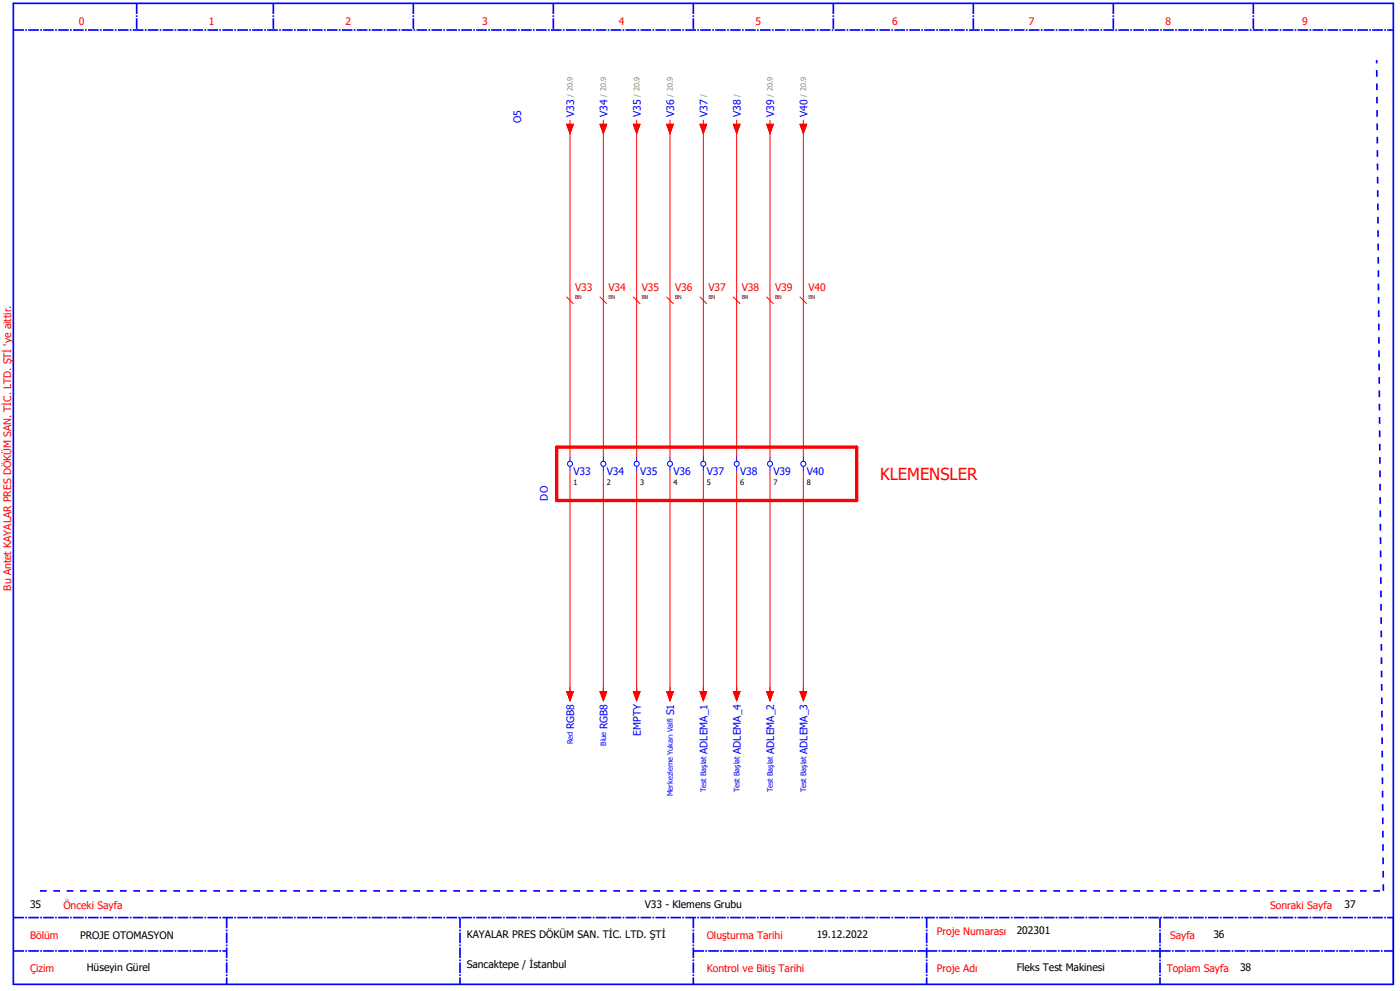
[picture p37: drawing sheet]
<svg xmlns="http://www.w3.org/2000/svg" width="420mm" height="297mm" viewBox="0 0 420 297" stroke-linecap="round" stroke-linejoin="round" font-family="sans-serif">
<defs><g id="words">
<text font-size="5" fill="#f00" x="264" y="144">KLEMENSLER</text>
<g font-size="3.1" fill="#f00">
<text x="23.7" y="7.4">0</text>
<text x="62.7" y="7.4">1</text>
<text x="103.7" y="7.4">2</text>
<text x="144.7" y="7.4">3</text>
<text x="185.7" y="7.4">4</text>
<text x="226.7" y="7.4">5</text>
<text x="267.7" y="7.4">6</text>
<text x="308.7" y="7.4">7</text>
<text x="349.7" y="7.4">8</text>
<text x="390.7" y="7.4">9</text>
<text x="172.5" y="87.2">V33</text>
<text x="182.5" y="87.2">V34</text>
<text x="192.5" y="87.2">V35</text>
<text x="202.5" y="87.2">V36</text>
<text x="212.5" y="87.2">V37</text>
<text x="222.5" y="87.2">V38</text>
<text x="232.5" y="87.2">V39</text>
<text x="242.5" y="87.2">V40</text>
<text x="3.4" y="177" transform="rotate(-90 3.4 177)">Bu Antet KAYALAR PRES DÖKÜM SAN. TİC. LTD. ŞTİ 'ye aittir.</text>
<text x="19" y="272.4">Önceki Sayfa</text>
<text x="381" y="272.4">Sonraki Sayfa</text>
<text x="9" y="281.4">Bölüm</text>
<text x="212" y="281.4">Oluşturma Tarihi</text>
<text x="281" y="280.4">Proje Numarası</text>
<text x="351" y="281.4">Sayfa</text>
<text x="9" y="291.4">Çizim</text>
<text x="212" y="291.4">Kontrol ve Bitiş Tarihi</text>
<text x="281" y="291.4">Proje Adı</text>
<text x="350" y="291.4">Toplam Sayfa</text>
</g>
<g font-size="3.1" fill="#00f">
<text x="172.2" y="35" transform="rotate(-90 172.2 35)">V33</text>
<text x="182.2" y="35" transform="rotate(-90 182.2 35)">V34</text>
<text x="192.2" y="35" transform="rotate(-90 192.2 35)">V35</text>
<text x="202.2" y="35" transform="rotate(-90 202.2 35)">V36</text>
<text x="212.2" y="35" transform="rotate(-90 212.2 35)">V37</text>
<text x="222.2" y="35" transform="rotate(-90 222.2 35)">V38</text>
<text x="232.2" y="35" transform="rotate(-90 232.2 35)">V39</text>
<text x="242.2" y="35" transform="rotate(-90 242.2 35)">V40</text>
<text x="156.4" y="37" transform="rotate(-90 156.4 37)">O5</text>
<text x="172" y="142.4">V33</text>
<text x="182" y="142.4">V34</text>
<text x="192" y="142.4">V35</text>
<text x="202" y="142.4">V36</text>
<text x="212" y="142.4">V37</text>
<text x="222" y="142.4">V38</text>
<text x="232" y="142.4">V39</text>
<text x="242" y="142.4">V40</text>
<text x="164.4" y="150" transform="rotate(-90 164.4 150)">DO</text>
<text x="202.2" y="214.4" transform="rotate(-90 202.2 214.4)">S1</text>
<text x="172.2" y="218.5" transform="rotate(-90 172.2 218.5)">RGB8</text>
<text x="182.2" y="218.5" transform="rotate(-90 182.2 218.5)">RGB8</text>
<text x="192.2" y="220.4" transform="rotate(-90 192.2 220.4)">EMPTY</text>
<text x="212.2" y="225.9" transform="rotate(-90 212.2 225.9)">ADLEMA_1</text>
<text x="222.2" y="225.9" transform="rotate(-90 222.2 225.9)">ADLEMA_4</text>
<text x="232.2" y="225.9" transform="rotate(-90 232.2 225.9)">ADLEMA_2</text>
<text x="242.2" y="225.9" transform="rotate(-90 242.2 225.9)">ADLEMA_3</text>
</g>
<g font-size="3.1">
<text x="9" y="272">35</text>
<text x="193.4" y="272.2">V33 - Klemens Grubu</text>
<text x="403.3" y="272.2">37</text>
<text x="24" y="281.4">PROJE OTOMASYON</text>
<text x="140" y="281">KAYALAR PRES DÖKÜM SAN. TİC. LTD. ŞTİ</text>
<text x="245" y="281">19.12.2022</text>
<text x="305" y="280">202301</text>
<text x="364" y="281">36</text>
<text x="26" y="291">Hüseyin Gürel</text>
<text x="140" y="290">Sancaktepe / İstanbul</text>
<text x="305" y="291">Fleks Test Makinesi</text>
<text x="372" y="291">38</text>
</g>
<g font-size="2.2" fill="#7ca552">
<text x="171.9" y="29" transform="rotate(-90 171.9 29)">/ 20.9</text>
<text x="181.9" y="29" transform="rotate(-90 181.9 29)">/ 20.9</text>
<text x="191.9" y="29" transform="rotate(-90 191.9 29)">/ 20.9</text>
<text x="201.9" y="29" transform="rotate(-90 201.9 29)">/ 20.9</text>
<text x="211.9" y="29" transform="rotate(-90 211.9 29)">/</text>
<text x="221.9" y="29" transform="rotate(-90 221.9 29)">/</text>
<text x="231.9" y="29" transform="rotate(-90 231.9 29)">/ 20.9</text>
<text x="241.9" y="29" transform="rotate(-90 241.9 29)">/ 20.9</text>
</g>
<g font-size="2.2">
<text x="172" y="145.2">1</text>
<text x="182" y="145.2">2</text>
<text x="192" y="145.2">3</text>
<text x="202" y="145.2">4</text>
<text x="212" y="145.2">5</text>
<text x="222" y="145.2">6</text>
<text x="232" y="145.2">7</text>
<text x="242" y="145.2">8</text>
</g>
<g font-size="2.2" fill="#00f">
<text x="171.9" y="223.1" transform="rotate(-90 171.9 223.1)">Red</text>
<text x="181.9" y="223.5" transform="rotate(-90 181.9 223.5)">Blue</text>
<text x="201.9" y="238.7" transform="rotate(-90 201.9 238.7)">Merkezleme Yukarı Valfi</text>
<text x="211.9" y="237.5" transform="rotate(-90 211.9 237.5)">Test Başlat</text>
<text x="221.9" y="237.5" transform="rotate(-90 221.9 237.5)">Test Başlat</text>
<text x="231.9" y="237.5" transform="rotate(-90 231.9 237.5)">Test Başlat</text>
<text x="241.9" y="237.5" transform="rotate(-90 241.9 237.5)">Test Başlat</text>
</g>
<g font-size="1.6" fill="#7f0000">
<text x="172.5" y="89.5">BN</text>
<text x="182.5" y="89.5">BN</text>
<text x="192.5" y="89.5">BN</text>
<text x="202.5" y="89.5">BN</text>
<text x="212.5" y="89.5">BN</text>
<text x="222.5" y="89.5">BN</text>
<text x="232.5" y="89.5">BN</text>
<text x="242.5" y="89.5">BN</text>
</g>
</g></defs>
<path d="M4 1h414v294h-414z" fill="none" stroke="#00f" stroke-width=".5"/>
<g fill="none" stroke="#00f" stroke-width=".5" stroke-dasharray="3.2 .4 .5 .4" stroke-linecap="butt">
<path d="M4 9h414M41 1v8M82 1v8M124 1v8M166 1v8M208 1v8M250 1v8M292 1v8M334 1v8M376 1v8M4 275h414M68 275v20"/>
<path d="M138 275v20M208 275v20M278 275v20M348 275v20M4 285h64M208 285h70M278 285h70M348 285h70"/>
</g>
<path d="M418 275v20" fill="none" stroke="#000" stroke-width=".35"/>
<path d="M12 267h403M415 267l-2-249" fill="none" stroke="#00f" stroke-width=".5" stroke-dasharray="2 2" stroke-linecap="butt"/>
<g fill="none" stroke="#f00" stroke-width=".3">
<path d="M170 37.3h2l-1 2.7zM171 36v1.3M171 39v98M180 37.3h2l-1 2.7zM181 36v1.3M181 39v98M190 37.3h2l-1 2.7zM191 36v1.3M191 39v98M200 37.3h2l-1 2.7zM201 36v1.3M201 39v98"/>
<path d="M210 37.3h2l-1 2.7zM211 36v1.3M211 39v98M220 37.3h2l-1 2.7zM221 36v1.3M221 39v98M230 37.3h2l-1 2.7zM231 36v1.3M231 39v98M240 37.3h2l-1 2.7zM241 36v1.3M241 39v98"/>
<path d="M170 89l2 2M180 89l2 2M190 89l2 2M200 89l2 2M210 89l2 2M220 89l2 2M230 89l2 2M240 89l2 2M171 141v67M181 141v67M191 141v67M201 141v67"/>
<path d="M211 141v67M221 141v67M231 141v67M241 141v67M170 207.3h2l-1 2.7zM180 207.3h2l-1 2.7zM190 207.3h2l-1 2.7zM200 207.3h2l-1 2.7zM210 207.3h2l-1 2.7zM220 207.3h2l-1 2.7zM230 207.3h2l-1 2.7zM240 207.3h2l-1 2.7z"/>
</g>
<path d="M167 134h90v16h-90z" fill="none" stroke="#f00" stroke-width="1"/>
<g fill="none" stroke="#00f" stroke-width=".3">
<path d="M171 137v1.3M171 139.8v1.2M181 137v1.3M181 139.8v1.2M191 137v1.3M191 139.8v1.2M201 137v1.3M201 139.8v1.2M211 137v1.3M211 139.8v1.2M221 137v1.3M221 139.8v1.2"/>
<path d="M231 137v1.3M231 139.8v1.2M241 137v1.3M241 139.8v1.2"/>
<circle cx="171" cy="139" r=".75"/>
<circle cx="181" cy="139" r=".75"/>
<circle cx="191" cy="139" r=".75"/>
<circle cx="201" cy="139" r=".75"/>
<circle cx="211" cy="139" r=".75"/>
<circle cx="221" cy="139" r=".75"/>
<circle cx="231" cy="139" r=".75"/>
<circle cx="241" cy="139" r=".75"/>
</g>
<g fill="#f00" stroke="#f00" stroke-width=".3">
<path d="M170 37.3h2l-1 2.7z"/>
<path d="M180 37.3h2l-1 2.7z"/>
<path d="M190 37.3h2l-1 2.7z"/>
<path d="M200 37.3h2l-1 2.7z"/>
<path d="M210 37.3h2l-1 2.7z"/>
<path d="M220 37.3h2l-1 2.7z"/>
<path d="M230 37.3h2l-1 2.7z"/>
<path d="M240 37.3h2l-1 2.7z"/>
<path d="M170 207.3h2l-1 2.7z"/>
<path d="M180 207.3h2l-1 2.7z"/>
<path d="M190 207.3h2l-1 2.7z"/>
<path d="M200 207.3h2l-1 2.7z"/>
<path d="M210 207.3h2l-1 2.7z"/>
<path d="M220 207.3h2l-1 2.7z"/>
<path d="M230 207.3h2l-1 2.7z"/>
<path d="M240 207.3h2l-1 2.7z"/>
</g>
<use href="#words"/>
</svg>
